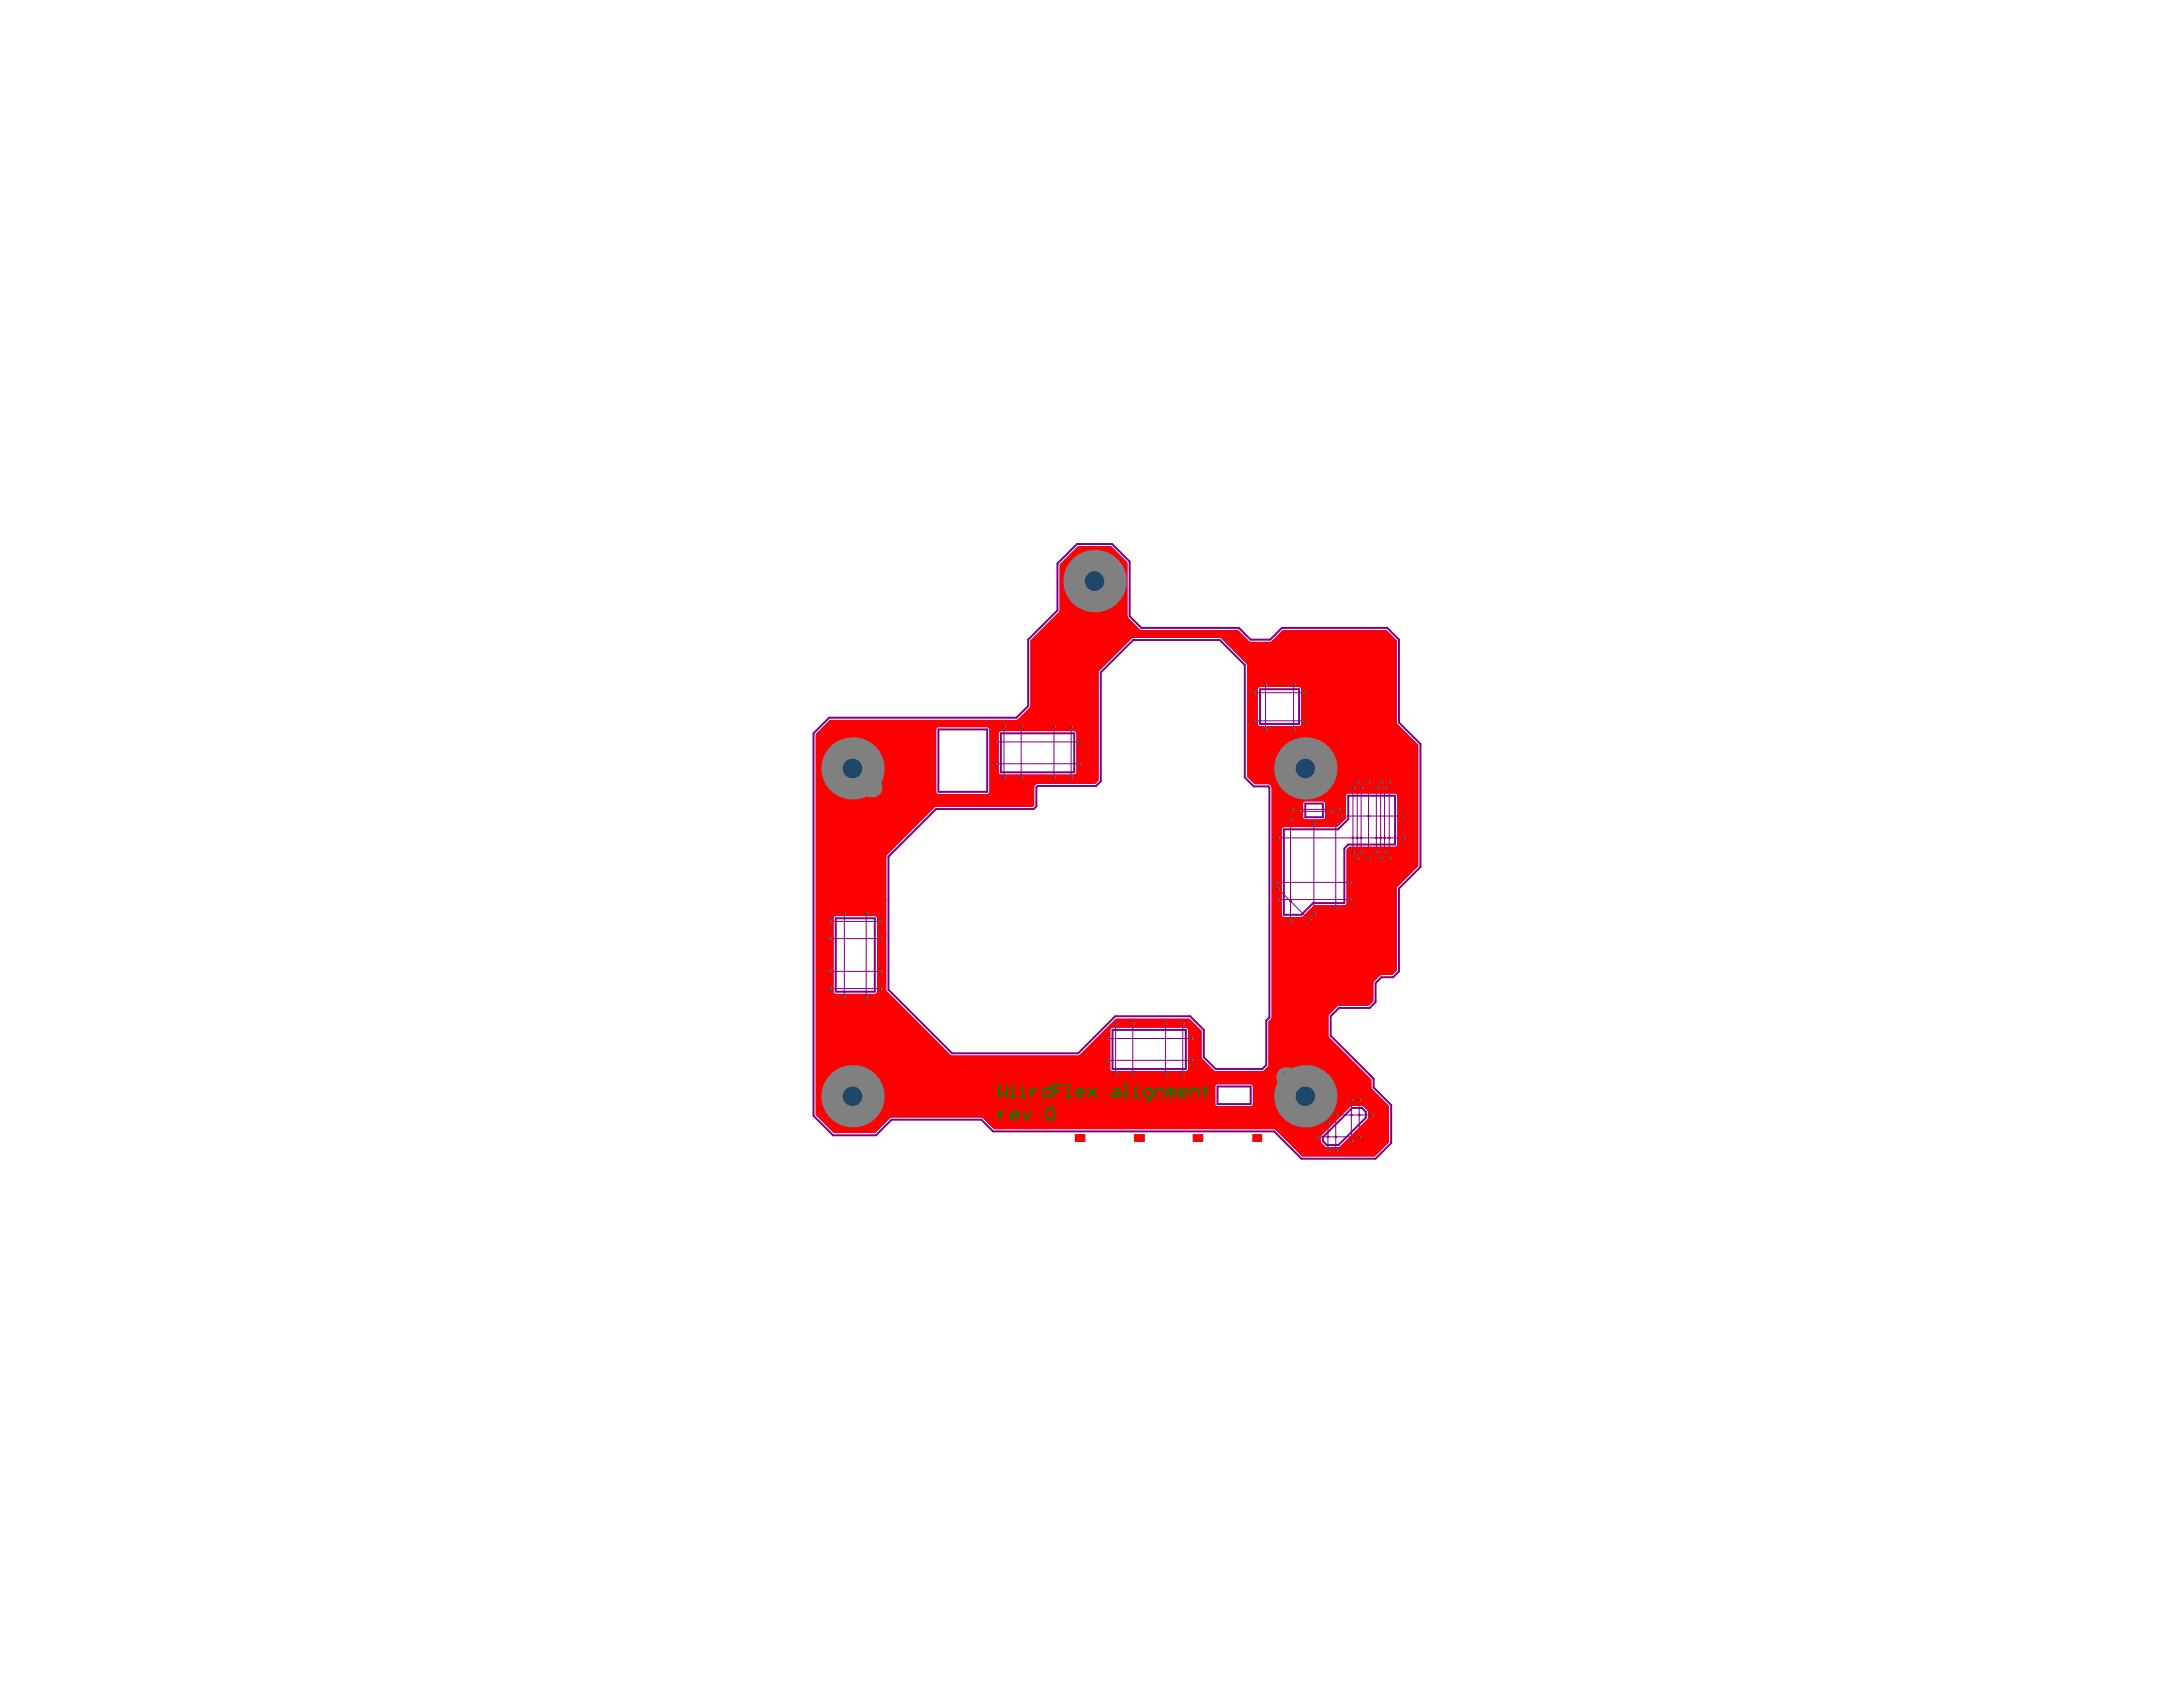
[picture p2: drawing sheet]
<svg xmlns="http://www.w3.org/2000/svg" width="279mm" height="216mm" viewBox="0 0 279 216" stroke-linecap="round" stroke-linejoin="round" font-family="sans-serif">
<g fill="none" stroke="#800080" stroke-width=".13">
<path d="M127.4 97.7h10.8M127.4 94.9h10.8M128.5 93v6.5M130.7 93v6.5M134.9 93v6.5M137.1 93v6.5M160.5 92.2h6.5M160.5 88.7h6.5M162 87.6v5.6M165.6 87.6v5.6M106.2 117.9h6.5M108.1 116.8v10.8"/>
<path d="M110.9 116.8v10.8M163.3 112.9h9.5M163.3 115.1h9.5M163.5 113.7l4.1 4M163.6 107.2h16M165.2 104.8v13M165.6 103.6h5.7M166.3 103.8h4M168.2 105.4v11.4M171 105.4v10.8M171.6 104.4h8M173.2 100.8v8.3"/>
<path d="M173.7 100.1v9.7M174.2 100.8v8.3M175.2 100.1v9.7M176.2 100.8v8.3M176.7 100.1v9.7M177.2 100.8v8.3M177.8 100.1v9.7M106.2 126.5h6.5M106.2 124.3h6.5M106.2 120.1h6.5M141.7 135.7h10.8M141.7 132.9h10.8"/>
<path d="M142.8 131v6.5M145 131v6.5M149.2 131v6.5M151.4 131v6.5M168.5 145.5h5.5M170 144v3M171 142.7v4.3M171 142.7h4.5M173 140.7v5M174 140.7v4.8"/>
<circle cx="165.2" cy="115.3" r=".1"/>
<circle cx="173.2" cy="107.2" r=".1"/>
<circle cx="173.7" cy="107.2" r=".1"/>
<circle cx="174.2" cy="107.2" r=".1"/>
<circle cx="175.2" cy="104.4" r=".1"/>
<circle cx="176.2" cy="107.2" r=".1"/>
<circle cx="176.7" cy="107.2" r=".1"/>
<circle cx="177.2" cy="107.2" r=".1"/>
<circle cx="177.8" cy="107.2" r=".1"/>
<circle cx="170" cy="145.5" r=".1"/>
<circle cx="171" cy="145.5" r=".1"/>
<circle cx="173" cy="142.7" r=".1"/>
<circle cx="174" cy="142.7" r=".1"/>
</g>
<path d="M104.1 93.8l2-1.9h24l1.5-1.5v-8.5l3.7-3.8v-6l2.5-2.5h4.5l2.3 2.3v7l1.5 1.5h12.5l1.5 1.5h2.5l1.5-1.5h13.5l1.5 1.5v10.6l2.7 2.7v15.8l-2.7 2.7v10.6l-.8 .8h-1.5l-.7 .7v2.4l-.8 .8h-3.9l-1.1 1.1v2.5l5.5 5.5v1.1l2.3 2.2v4.9l-2 2h-9.5l-3.5-3.5h-36l-1.5-1.5h-11.5l-2 2h-5.5l-2.5-2.5zM120.1 93.3h6.3v8h-6.3zM128.1 93.8h9.4v5h-9.4zM161.3 88.2h5v4.4h-5zM107 117.5h5v9.4h-5zM113.7 109.6l6.1-6.1h12.5l.3-.3v-2.5l.2-.1h7.5l.6-.6v-13.9l4.1-4.2h11.1l3.2 3.2v14.4l1.2 1.1h1.8l.2 .2v29.4l-.4 .4v5.7l-.5 .5h-6l-1.5-1.5v-3.5l-1.8-1.7h-9.6l-4.7 4.7h-16.1l-8.2-8.1zM164.3 106.2l7-.1 1.3-1.3v-3h6v6.3h-6l-.5 .5v7h-4l-1.5 1.5h-2.3zM167.1 102.8h2.2v1.8h-2.2zM142.4 131.8h9.4v5h-9.4zM155.8 139h4.3v2.3h-4.3zM169.3 145.5l3.8-3.7h1.2l.5 .5v.7l-3.5 3.5h-1.5l-.5-.5z" fill="none" stroke="#800080" stroke-width=".25"/>
<path d="M104.4 94l1.8-1.9h23.9h.2l1.5-1.5 .1-.2v-8.4l3.7-3.8v-6l2.4-2.3h4.2l2.1 2.1v6.9l.1 .2 1.6 1.5h12.5l1.4 1.5h.2h2.6l1.5-1.5h13.2l1.4 1.4v10.6l2.7 2.7v15.5l-2.7 2.8v10.6l-.6 .6h-1.5l-.8 .8-.1 .2v2.3l-.6 .6h-3.8l-.2 .1-1.2 1.2v2.6l.1 .2 5.4 5.4v1.1l2.3 2.2v4.7l-1.9 1.8h-9.2l-3.4-3.4-.2-.1h-35.9l-1.4-1.4-.2-.1h-11.5l-.2 .1-1.9 1.9h-5.3l-2.3-2.3zM113.5 109.4l-.1 .2v17.2l8.3 8.3h16.3l.2-.1 4.7-4.7h9.3l1.6 1.6v3.5l1.7 1.7h6.1l.2-.1 .5-.6 .1-5.7 .4-.5v-29.4l-.4-.4h-1.8l-1-1v-14.3l-.1-.2-3.3-3.3h-11.3l-4.2 4.3-.1 .2v13.8l-.4 .4h-7.5l-.3 .4v2.4l-.2 .2h-12.5zM161.1 88l-.1 .2v4.4l.1 .3h.2h5h.2l.1-.3v-4.4l-.1-.2-.2-.1h-5zM127.9 93.6l-.1 .2v5l.2 .3h9.5l.3-.1v-5.2l-.2-.2h-9.5zM119.9 93.1l-.1 .2v8l.1 .2 .2 .1h6.3l.2-.1v-.2v-8v-.2h-.2h-6.3zM166.9 102.6l-.1 .2v1.8l.1 .2 .2 .1h2.2l.2-.1 .1-.2v-1.8l-.1-.2h-.2h-2.2zM164.1 106l-.1 .2v10.9l.1 .2 .2 .1 2.4-.1 1.5-1.4 4-.1 .1-.2v-6.9l.4-.3h5.9l.2-.1v-.2v-6.4l-.2-.1h-6.1l-.2 .2v2.9l-1.2 1.2h-6.7zM106.8 117.3l-.1 .2v9.5l.3 .2h5.1l.1-.3v-9.5l-.2-.2h-5zM142.2 131.6l-.1 .2v5l.2 .3h9.5l.2-.2 .1-5.1-.2-.3h-9.5zM155.6 138.8l-.1 .2v2.3l.2 .3h4.4l.2-.2 .1-2.4-.2-.2h-4.4zM169.1 145.3l-.1 .2 .1 .7 .6 .6h1.7l3.6-3.6 .1-.2v-.8l-.7-.7h-1.4z" fill="#00f"/>
<circle cx="107" cy="142.4" r=".5" fill="#808080"/>
<circle cx="107" cy="142.4" r=".25" fill="#1f4769"/>
<circle cx="107" cy="138.2" r=".5" fill="#808080"/>
<circle cx="107" cy="138.2" r=".25" fill="#1f4769"/>
<path d="M106.2 126.5h.1" fill="none" stroke="#808080" stroke-width=".3"/>
<circle cx="106.2" cy="126.5" r=".15" fill="#1f4769"/>
<path d="M106.2 124.3h.1" fill="none" stroke="#808080" stroke-width=".3"/>
<circle cx="106.2" cy="124.3" r=".15" fill="#1f4769"/>
<path d="M106.2 120.1h.1" fill="none" stroke="#808080" stroke-width=".3"/>
<circle cx="106.2" cy="120.1" r=".15" fill="#1f4769"/>
<path d="M106.2 117.9h.1" fill="none" stroke="#808080" stroke-width=".3"/>
<circle cx="106.2" cy="117.9" r=".15" fill="#1f4769"/>
<circle cx="107" cy="96.2" r=".5" fill="#808080"/>
<circle cx="107" cy="96.2" r=".25" fill="#1f4769"/>
<path d="M108.1 127.6h.1" fill="none" stroke="#808080" stroke-width=".3"/>
<circle cx="108.1" cy="127.6" r=".15" fill="#1f4769"/>
<path d="M108.1 116.8h.1" fill="none" stroke="#808080" stroke-width=".3"/>
<circle cx="108.1" cy="116.8" r=".15" fill="#1f4769"/>
<circle cx="109.1" cy="95.3" r=".5" fill="#808080"/>
<circle cx="109.1" cy="95.3" r=".25" fill="#1f4769"/>
<circle cx="111.2" cy="142.4" r=".5" fill="#808080"/>
<circle cx="111.2" cy="142.4" r=".25" fill="#1f4769"/>
<circle cx="111.2" cy="138.2" r=".5" fill="#808080"/>
<circle cx="111.2" cy="138.2" r=".25" fill="#1f4769"/>
<path d="M110.9 127.6h.1" fill="none" stroke="#808080" stroke-width=".3"/>
<circle cx="110.9" cy="127.6" r=".15" fill="#1f4769"/>
<path d="M110.9 116.8h.1" fill="none" stroke="#808080" stroke-width=".3"/>
<circle cx="110.9" cy="116.8" r=".15" fill="#1f4769"/>
<circle cx="111.2" cy="96.2" r=".5" fill="#808080"/>
<circle cx="111.2" cy="96.2" r=".25" fill="#1f4769"/>
<path d="M112.7 126.5h.1" fill="none" stroke="#808080" stroke-width=".3"/>
<circle cx="112.7" cy="126.5" r=".15" fill="#1f4769"/>
<path d="M112.7 124.3h.1" fill="none" stroke="#808080" stroke-width=".3"/>
<circle cx="112.7" cy="124.3" r=".15" fill="#1f4769"/>
<path d="M112.7 120.1h.1" fill="none" stroke="#808080" stroke-width=".3"/>
<circle cx="112.7" cy="120.1" r=".15" fill="#1f4769"/>
<path d="M112.7 117.9h.1" fill="none" stroke="#808080" stroke-width=".3"/>
<circle cx="112.7" cy="117.9" r=".15" fill="#1f4769"/>
<path d="M127.4 97.7h.1" fill="none" stroke="#808080" stroke-width=".3"/>
<circle cx="127.4" cy="97.7" r=".15" fill="#1f4769"/>
<path d="M128.5 99.5h.1" fill="none" stroke="#808080" stroke-width=".3"/>
<circle cx="128.5" cy="99.5" r=".15" fill="#1f4769"/>
<path d="M128.5 93h.1" fill="none" stroke="#808080" stroke-width=".3"/>
<circle cx="128.5" cy="93" r=".15" fill="#1f4769"/>
<path d="M130.7 99.5h.1" fill="none" stroke="#808080" stroke-width=".3"/>
<circle cx="130.7" cy="99.5" r=".15" fill="#1f4769"/>
<path d="M130.7 93h.1" fill="none" stroke="#808080" stroke-width=".3"/>
<circle cx="130.7" cy="93" r=".15" fill="#1f4769"/>
<path d="M134.9 99.5h.1" fill="none" stroke="#808080" stroke-width=".3"/>
<circle cx="134.9" cy="99.5" r=".15" fill="#1f4769"/>
<path d="M134.9 93h.1" fill="none" stroke="#808080" stroke-width=".3"/>
<circle cx="134.9" cy="93" r=".15" fill="#1f4769"/>
<path d="M137.1 99.5h.1" fill="none" stroke="#808080" stroke-width=".3"/>
<circle cx="137.1" cy="99.5" r=".15" fill="#1f4769"/>
<path d="M137.1 93h.1" fill="none" stroke="#808080" stroke-width=".3"/>
<circle cx="137.1" cy="93" r=".15" fill="#1f4769"/>
<path d="M141.7 135.7h.1" fill="none" stroke="#808080" stroke-width=".3"/>
<circle cx="141.7" cy="135.7" r=".15" fill="#1f4769"/>
<path d="M141.7 132.9h.1" fill="none" stroke="#808080" stroke-width=".3"/>
<circle cx="141.7" cy="132.9" r=".15" fill="#1f4769"/>
<path d="M142.8 131h.1" fill="none" stroke="#808080" stroke-width=".3"/>
<circle cx="142.8" cy="131" r=".15" fill="#1f4769"/>
<path d="M145 131h.1" fill="none" stroke="#808080" stroke-width=".3"/>
<circle cx="145" cy="131" r=".15" fill="#1f4769"/>
<path d="M149.2 131h.1" fill="none" stroke="#808080" stroke-width=".3"/>
<circle cx="149.2" cy="131" r=".15" fill="#1f4769"/>
<path d="M151.4 131h.1" fill="none" stroke="#808080" stroke-width=".3"/>
<circle cx="151.4" cy="131" r=".15" fill="#1f4769"/>
<path d="M162 93.3h.1" fill="none" stroke="#808080" stroke-width=".3"/>
<circle cx="162" cy="93.3" r=".15" fill="#1f4769"/>
<path d="M162 87.6h.1" fill="none" stroke="#808080" stroke-width=".3"/>
<circle cx="162" cy="87.6" r=".15" fill="#1f4769"/>
<circle cx="164.1" cy="140.3" r=".5" fill="#808080"/>
<circle cx="164.1" cy="140.3" r=".25" fill="#1f4769"/>
<path d="M163.6 113.7h.1" fill="none" stroke="#808080" stroke-width=".3"/>
<circle cx="163.6" cy="113.7" r=".15" fill="#1f4769"/>
<path d="M163.3 112.9h.1" fill="none" stroke="#808080" stroke-width=".3"/>
<circle cx="163.3" cy="112.9" r=".15" fill="#1f4769"/>
<path d="M163.6 107.2h.1" fill="none" stroke="#808080" stroke-width=".3"/>
<circle cx="163.6" cy="107.2" r=".15" fill="#1f4769"/>
<circle cx="164.1" cy="98.3" r=".5" fill="#808080"/>
<circle cx="164.1" cy="98.3" r=".25" fill="#1f4769"/>
<path d="M165.2 117.8h.1" fill="none" stroke="#808080" stroke-width=".3"/>
<circle cx="165.2" cy="117.8" r=".15" fill="#1f4769"/>
<path d="M166.3 103.8h.1" fill="none" stroke="#808080" stroke-width=".3"/>
<circle cx="166.3" cy="103.8" r=".15" fill="#1f4769"/>
<path d="M165.3 103.6h.1" fill="none" stroke="#808080" stroke-width=".3"/>
<circle cx="165.3" cy="103.6" r=".15" fill="#1f4769"/>
<path d="M165.2 104.8h.1" fill="none" stroke="#808080" stroke-width=".3"/>
<circle cx="165.2" cy="104.8" r=".15" fill="#1f4769"/>
<path d="M165.6 93.3h.1" fill="none" stroke="#808080" stroke-width=".3"/>
<circle cx="165.6" cy="93.3" r=".15" fill="#1f4769"/>
<path d="M165.6 87.6h.1" fill="none" stroke="#808080" stroke-width=".3"/>
<circle cx="165.6" cy="87.6" r=".15" fill="#1f4769"/>
<path d="M167.6 117.7h.1" fill="none" stroke="#808080" stroke-width=".3"/>
<circle cx="167.6" cy="117.7" r=".15" fill="#1f4769"/>
<path d="M168.2 116.8h.1" fill="none" stroke="#808080" stroke-width=".3"/>
<circle cx="168.2" cy="116.8" r=".15" fill="#1f4769"/>
<path d="M168.2 105.4h.1" fill="none" stroke="#808080" stroke-width=".3"/>
<circle cx="168.2" cy="105.4" r=".15" fill="#1f4769"/>
<path d="M167 92.2h.1" fill="none" stroke="#808080" stroke-width=".3"/>
<circle cx="167" cy="92.2" r=".15" fill="#1f4769"/>
<path d="M170 147.2h.1" fill="none" stroke="#808080" stroke-width=".3"/>
<circle cx="170" cy="147.2" r=".15" fill="#1f4769"/>
<path d="M170 143.7h.1" fill="none" stroke="#808080" stroke-width=".3"/>
<circle cx="170" cy="143.7" r=".15" fill="#1f4769"/>
<circle cx="169.2" cy="142.4" r=".5" fill="#808080"/>
<circle cx="169.2" cy="142.4" r=".25" fill="#1f4769"/>
<circle cx="170.1" cy="140.3" r=".5" fill="#808080"/>
<circle cx="170.1" cy="140.3" r=".25" fill="#1f4769"/>
<circle cx="169.2" cy="138.2" r=".5" fill="#808080"/>
<circle cx="169.2" cy="138.2" r=".25" fill="#1f4769"/>
<path d="M170.3 103.8h.1" fill="none" stroke="#808080" stroke-width=".3"/>
<circle cx="170.3" cy="103.8" r=".15" fill="#1f4769"/>
<circle cx="170.1" cy="98.3" r=".5" fill="#808080"/>
<circle cx="170.1" cy="98.3" r=".25" fill="#1f4769"/>
<circle cx="169.2" cy="96.2" r=".5" fill="#808080"/>
<circle cx="169.2" cy="96.2" r=".25" fill="#1f4769"/>
<path d="M171 147.2h.1" fill="none" stroke="#808080" stroke-width=".3"/>
<circle cx="171" cy="147.2" r=".15" fill="#1f4769"/>
<path d="M171 142.7h.1" fill="none" stroke="#808080" stroke-width=".3"/>
<circle cx="171" cy="142.7" r=".15" fill="#1f4769"/>
<path d="M171 116.2h.1" fill="none" stroke="#808080" stroke-width=".3"/>
<circle cx="171" cy="116.2" r=".15" fill="#1f4769"/>
<path d="M171 105.4h.1" fill="none" stroke="#808080" stroke-width=".3"/>
<circle cx="171" cy="105.4" r=".15" fill="#1f4769"/>
<path d="M171.3 103.6h.1" fill="none" stroke="#808080" stroke-width=".3"/>
<circle cx="171.3" cy="103.6" r=".15" fill="#1f4769"/>
<path d="M171.6 104.4h.1" fill="none" stroke="#808080" stroke-width=".3"/>
<circle cx="171.6" cy="104.4" r=".15" fill="#1f4769"/>
<path d="M173 146h.1" fill="none" stroke="#808080" stroke-width=".3"/>
<circle cx="173" cy="146" r=".15" fill="#1f4769"/>
<path d="M173 140.7h.1" fill="none" stroke="#808080" stroke-width=".3"/>
<circle cx="173" cy="140.7" r=".15" fill="#1f4769"/>
<path d="M174 140.7h.1" fill="none" stroke="#808080" stroke-width=".3"/>
<circle cx="174" cy="140.7" r=".15" fill="#1f4769"/>
<path d="M173.7 109.8h.1" fill="none" stroke="#808080" stroke-width=".3"/>
<circle cx="173.7" cy="109.8" r=".15" fill="#1f4769"/>
<path d="M173.7 100.1h.1" fill="none" stroke="#808080" stroke-width=".3"/>
<circle cx="173.7" cy="100.1" r=".15" fill="#1f4769"/>
<path d="M175.5 142.7h.1" fill="none" stroke="#808080" stroke-width=".3"/>
<circle cx="175.5" cy="142.7" r=".15" fill="#1f4769"/>
<path d="M175.2 109.8h.1" fill="none" stroke="#808080" stroke-width=".3"/>
<circle cx="175.2" cy="109.8" r=".15" fill="#1f4769"/>
<path d="M175.2 100.1h.1" fill="none" stroke="#808080" stroke-width=".3"/>
<circle cx="175.2" cy="100.1" r=".15" fill="#1f4769"/>
<path d="M177.8 109.8h.1" fill="none" stroke="#808080" stroke-width=".3"/>
<circle cx="177.8" cy="109.8" r=".15" fill="#1f4769"/>
<path d="M177.8 100.1h.1" fill="none" stroke="#808080" stroke-width=".3"/>
<circle cx="177.8" cy="100.1" r=".15" fill="#1f4769"/>
<path d="M179.6 107.2h.1" fill="none" stroke="#808080" stroke-width=".3"/>
<circle cx="179.6" cy="107.2" r=".15" fill="#1f4769"/>
<path d="M179.6 104.4h.1" fill="none" stroke="#808080" stroke-width=".3"/>
<circle cx="179.6" cy="104.4" r=".15" fill="#1f4769"/>
<circle cx="107" cy="100.5" r=".5" fill="#808080"/>
<circle cx="107" cy="100.5" r=".25" fill="#1f4769"/>
<circle cx="109.1" cy="143.3" r=".5" fill="#808080"/>
<circle cx="109.1" cy="143.3" r=".25" fill="#1f4769"/>
<circle cx="109.1" cy="137.3" r=".5" fill="#808080"/>
<circle cx="109.1" cy="137.3" r=".25" fill="#1f4769"/>
<circle cx="109.1" cy="101.3" r=".5" fill="#808080"/>
<circle cx="109.1" cy="101.3" r=".25" fill="#1f4769"/>
<path d="M127.4 94.9h.1" fill="none" stroke="#808080" stroke-width=".3"/>
<circle cx="127.4" cy="94.9" r=".15" fill="#1f4769"/>
<circle cx="137.1" cy="74.4" r=".5" fill="#808080"/>
<circle cx="137.1" cy="74.4" r=".25" fill="#1f4769"/>
<path d="M142.8 137.5h.1" fill="none" stroke="#808080" stroke-width=".3"/>
<circle cx="142.8" cy="137.5" r=".15" fill="#1f4769"/>
<circle cx="143.1" cy="74.4" r=".5" fill="#808080"/>
<circle cx="143.1" cy="74.4" r=".25" fill="#1f4769"/>
<path d="M145 137.5h.1" fill="none" stroke="#808080" stroke-width=".3"/>
<circle cx="145" cy="137.5" r=".15" fill="#1f4769"/>
<path d="M149.2 137.5h.1" fill="none" stroke="#808080" stroke-width=".3"/>
<circle cx="149.2" cy="137.5" r=".15" fill="#1f4769"/>
<path d="M151.4 137.5h.1" fill="none" stroke="#808080" stroke-width=".3"/>
<circle cx="151.4" cy="137.5" r=".15" fill="#1f4769"/>
<path d="M163.6 115.1h.1" fill="none" stroke="#808080" stroke-width=".3"/>
<circle cx="163.6" cy="115.1" r=".15" fill="#1f4769"/>
<path d="M167 88.7h.1" fill="none" stroke="#808080" stroke-width=".3"/>
<circle cx="167" cy="88.7" r=".15" fill="#1f4769"/>
<circle cx="169.2" cy="100.5" r=".5" fill="#808080"/>
<circle cx="169.2" cy="100.5" r=".25" fill="#1f4769"/>
<path d="M174 145.5h.1" fill="none" stroke="#808080" stroke-width=".3"/>
<circle cx="174" cy="145.5" r=".15" fill="#1f4769"/>
<path d="M173.2 109.1h.1" fill="none" stroke="#808080" stroke-width=".3"/>
<circle cx="173.2" cy="109.1" r=".15" fill="#1f4769"/>
<path d="M174.2 109.1h.1" fill="none" stroke="#808080" stroke-width=".3"/>
<circle cx="174.2" cy="109.1" r=".15" fill="#1f4769"/>
<path d="M173.2 100.8h.1" fill="none" stroke="#808080" stroke-width=".3"/>
<circle cx="173.2" cy="100.8" r=".15" fill="#1f4769"/>
<path d="M174.2 100.8h.1" fill="none" stroke="#808080" stroke-width=".3"/>
<circle cx="174.2" cy="100.8" r=".15" fill="#1f4769"/>
<path d="M176.2 109.1h.1" fill="none" stroke="#808080" stroke-width=".3"/>
<circle cx="176.2" cy="109.1" r=".15" fill="#1f4769"/>
<path d="M176.2 100.8h.1" fill="none" stroke="#808080" stroke-width=".3"/>
<circle cx="176.2" cy="100.8" r=".15" fill="#1f4769"/>
<path d="M177.2 109.1h.1" fill="none" stroke="#808080" stroke-width=".3"/>
<circle cx="177.2" cy="109.1" r=".15" fill="#1f4769"/>
<path d="M177.2 100.8h.1" fill="none" stroke="#808080" stroke-width=".3"/>
<circle cx="177.2" cy="100.8" r=".15" fill="#1f4769"/>
<circle cx="106.1" cy="140.3" r=".5" fill="#808080"/>
<circle cx="106.1" cy="140.3" r=".25" fill="#1f4769"/>
<circle cx="106.1" cy="98.3" r=".5" fill="#808080"/>
<circle cx="106.1" cy="98.3" r=".25" fill="#1f4769"/>
<circle cx="112.1" cy="140.3" r=".5" fill="#808080"/>
<circle cx="112.1" cy="140.3" r=".25" fill="#1f4769"/>
<circle cx="112.1" cy="98.3" r=".5" fill="#808080"/>
<circle cx="112.1" cy="98.3" r=".25" fill="#1f4769"/>
<path d="M138.2 97.7h.1" fill="none" stroke="#808080" stroke-width=".3"/>
<circle cx="138.2" cy="97.7" r=".15" fill="#1f4769"/>
<circle cx="140.1" cy="77.4" r=".5" fill="#808080"/>
<circle cx="140.1" cy="77.4" r=".25" fill="#1f4769"/>
<circle cx="140.1" cy="71.4" r=".5" fill="#808080"/>
<circle cx="140.1" cy="71.4" r=".25" fill="#1f4769"/>
<path d="M152.5 135.7h.1" fill="none" stroke="#808080" stroke-width=".3"/>
<circle cx="152.5" cy="135.7" r=".15" fill="#1f4769"/>
<path d="M152.5 132.9h.1" fill="none" stroke="#808080" stroke-width=".3"/>
<circle cx="152.5" cy="132.9" r=".15" fill="#1f4769"/>
<circle cx="164.9" cy="142.4" r=".5" fill="#808080"/>
<circle cx="164.9" cy="142.4" r=".25" fill="#1f4769"/>
<circle cx="164.9" cy="96.2" r=".5" fill="#808080"/>
<circle cx="164.9" cy="96.2" r=".25" fill="#1f4769"/>
<path d="M160.5 92.2h.1" fill="none" stroke="#808080" stroke-width=".3"/>
<circle cx="160.5" cy="92.2" r=".15" fill="#1f4769"/>
<path d="M172.8 112.9h.1" fill="none" stroke="#808080" stroke-width=".3"/>
<circle cx="172.8" cy="112.9" r=".15" fill="#1f4769"/>
<circle cx="167.1" cy="95.3" r=".5" fill="#808080"/>
<circle cx="167.1" cy="95.3" r=".25" fill="#1f4769"/>
<path d="M176.7 109.8h.1" fill="none" stroke="#808080" stroke-width=".3"/>
<circle cx="176.7" cy="109.8" r=".15" fill="#1f4769"/>
<path d="M176.7 100.1h.1" fill="none" stroke="#808080" stroke-width=".3"/>
<circle cx="176.7" cy="100.1" r=".15" fill="#1f4769"/>
<path d="M138.2 94.9h.1" fill="none" stroke="#808080" stroke-width=".3"/>
<circle cx="138.2" cy="94.9" r=".15" fill="#1f4769"/>
<circle cx="138" cy="76.5" r=".5" fill="#808080"/>
<circle cx="138" cy="76.5" r=".25" fill="#1f4769"/>
<circle cx="138" cy="72.2" r=".5" fill="#808080"/>
<circle cx="138" cy="72.2" r=".25" fill="#1f4769"/>
<circle cx="142.2" cy="76.5" r=".5" fill="#808080"/>
<circle cx="142.2" cy="76.5" r=".25" fill="#1f4769"/>
<circle cx="142.2" cy="72.2" r=".5" fill="#808080"/>
<circle cx="142.2" cy="72.2" r=".25" fill="#1f4769"/>
<circle cx="164.9" cy="100.5" r=".5" fill="#808080"/>
<circle cx="164.9" cy="100.5" r=".25" fill="#1f4769"/>
<path d="M160.5 88.7h.1" fill="none" stroke="#808080" stroke-width=".3"/>
<circle cx="160.5" cy="88.7" r=".15" fill="#1f4769"/>
<path d="M168.5 145.5h.1" fill="none" stroke="#808080" stroke-width=".3"/>
<circle cx="168.5" cy="145.5" r=".15" fill="#1f4769"/>
<circle cx="167.1" cy="143.3" r=".5" fill="#808080"/>
<circle cx="167.1" cy="143.3" r=".25" fill="#1f4769"/>
<circle cx="167.1" cy="137.3" r=".5" fill="#808080"/>
<circle cx="167.1" cy="137.3" r=".25" fill="#1f4769"/>
<path d="M172.8 115.1h.1" fill="none" stroke="#808080" stroke-width=".3"/>
<circle cx="172.8" cy="115.1" r=".15" fill="#1f4769"/>
<circle cx="167.1" cy="101.3" r=".5" fill="#808080"/>
<circle cx="167.1" cy="101.3" r=".25" fill="#1f4769"/>
<circle cx="111.5" cy="100.8" r="1.3" fill="#808080"/>
<circle cx="111.5" cy="100.8" r=".55" fill="#1f4769"/>
<circle cx="164.6" cy="137.9" r="1.3" fill="#808080"/>
<circle cx="164.6" cy="137.9" r=".6" fill="#1f4769"/>
<circle cx="109.1" cy="140.3" r="4" fill="#808080"/>
<circle cx="109.1" cy="140.3" r="1.25" fill="#1f4769"/>
<circle cx="109.1" cy="98.3" r="4" fill="#808080"/>
<circle cx="109.1" cy="98.3" r="1.25" fill="#1f4769"/>
<circle cx="167.1" cy="140.3" r="4" fill="#808080"/>
<circle cx="167.1" cy="140.3" r="1.25" fill="#1f4769"/>
<circle cx="167.1" cy="98.3" r="4" fill="#808080"/>
<circle cx="167.1" cy="98.3" r="1.25" fill="#1f4769"/>
<circle cx="140.1" cy="74.4" r="4" fill="#808080"/>
<circle cx="140.1" cy="74.4" r="1.25" fill="#1f4769"/>
<path d="M104.4 94l1.8-1.9h23.9h.2l1.5-1.5 .1-.2v-8.4l3.7-3.8v-6l2.4-2.3h4.2l2.1 2.1v6.9l.1 .2 1.6 1.5h12.5l1.4 1.5h.2h2.6l1.5-1.5h13.2l1.4 1.4v10.6l2.7 2.7v15.5l-2.7 2.8v10.6l-.6 .6h-1.5l-.8 .8-.1 .2v2.3l-.6 .6h-3.8l-.2 .1-1.2 1.2v2.6l.1 .2 5.4 5.4v1.1l2.3 2.2v4.7l-1.9 1.8h-9.2l-3.4-3.4-.2-.1h-35.9l-1.4-1.4-.2-.1h-11.5l-.2 .1-1.9 1.9h-5.3l-2.3-2.3zM113.5 109.4l-.1 .2v17.2l8.3 8.3h16.3l.2-.1 4.6-4.6h9.5l1.5 1.5v3.5l1.7 1.7h6.1l.2-.1 .5-.6 .1-5.7 .4-.5v-29.4l-.4-.4h-1.8l-1-1v-14.3l-.1-.2-3.3-3.3h-11.3l-4.2 4.3-.1 .2v13.8l-.4 .4h-7.5l-.3 .4v2.4l-.2 .2h-12.5zM161.1 88l-.1 .2v4.4l.1 .3h.2h5h.2l.1-.3v-4.4l-.1-.2-.2-.1h-5zM127.9 93.6l-.1 .2v5l.2 .3h9.5l.3-.1v-5.2l-.2-.2h-9.5zM119.9 93.1l-.1 .2v8l.1 .2 .2 .1h6.3l.2-.1v-.2v-8v-.2h-.2h-6.3zM166.9 102.6l-.1 .2v1.8l.1 .2 .2 .1h2.2l.2-.1 .1-.2v-1.8l-.1-.2h-.2h-2.2zM164.1 106l-.1 .2v10.9l.1 .2 .2 .1 2.4-.1 1.5-1.4 4-.1 .1-.2v-6.9l.4-.3h5.9l.2-.1v-.2v-6.4l-.2-.1h-6.1l-.2 .2v2.9l-1.2 1.2h-6.7zM106.8 117.3l-.1 .2v9.5l.3 .2h5.1l.1-.3v-9.5l-.2-.2h-5zM142.2 131.6l-.1 .2v5l.2 .3h9.5l.2-.2 .1-5.1-.2-.3h-9.5zM155.6 138.8l-.1 .2v2.3l.2 .3h4.4l.2-.2 .1-2.4-.2-.2h-4.4zM169.1 145.3l-.1 .2 .1 .7 .6 .6h1.7l3.6-3.6 .1-.2v-.8l-.7-.7h-1.4z" fill="#f00"/>
<circle cx="107" cy="142.4" r=".5" fill="#808080"/>
<circle cx="107" cy="142.4" r=".25" fill="#1f4769"/>
<circle cx="107" cy="138.2" r=".5" fill="#808080"/>
<circle cx="107" cy="138.2" r=".25" fill="#1f4769"/>
<path d="M106.2 126.5h.1" fill="none" stroke="#808080" stroke-width=".3"/>
<circle cx="106.2" cy="126.5" r=".15" fill="#1f4769"/>
<path d="M106.2 124.3h.1" fill="none" stroke="#808080" stroke-width=".3"/>
<circle cx="106.2" cy="124.3" r=".15" fill="#1f4769"/>
<path d="M106.2 120.1h.1" fill="none" stroke="#808080" stroke-width=".3"/>
<circle cx="106.2" cy="120.1" r=".15" fill="#1f4769"/>
<path d="M106.2 117.9h.1" fill="none" stroke="#808080" stroke-width=".3"/>
<circle cx="106.2" cy="117.9" r=".15" fill="#1f4769"/>
<circle cx="107" cy="96.2" r=".5" fill="#808080"/>
<circle cx="107" cy="96.2" r=".25" fill="#1f4769"/>
<path d="M108.1 127.6h.1" fill="none" stroke="#808080" stroke-width=".3"/>
<circle cx="108.1" cy="127.6" r=".15" fill="#1f4769"/>
<path d="M108.1 116.8h.1" fill="none" stroke="#808080" stroke-width=".3"/>
<circle cx="108.1" cy="116.8" r=".15" fill="#1f4769"/>
<circle cx="109.1" cy="95.3" r=".5" fill="#808080"/>
<circle cx="109.1" cy="95.3" r=".25" fill="#1f4769"/>
<circle cx="111.2" cy="142.4" r=".5" fill="#808080"/>
<circle cx="111.2" cy="142.4" r=".25" fill="#1f4769"/>
<circle cx="111.2" cy="138.2" r=".5" fill="#808080"/>
<circle cx="111.2" cy="138.2" r=".25" fill="#1f4769"/>
<path d="M110.9 127.6h.1" fill="none" stroke="#808080" stroke-width=".3"/>
<circle cx="110.9" cy="127.6" r=".15" fill="#1f4769"/>
<path d="M110.9 116.8h.1" fill="none" stroke="#808080" stroke-width=".3"/>
<circle cx="110.9" cy="116.8" r=".15" fill="#1f4769"/>
<circle cx="111.2" cy="96.2" r=".5" fill="#808080"/>
<circle cx="111.2" cy="96.2" r=".25" fill="#1f4769"/>
<path d="M112.7 126.5h.1" fill="none" stroke="#808080" stroke-width=".3"/>
<circle cx="112.7" cy="126.5" r=".15" fill="#1f4769"/>
<path d="M112.7 124.3h.1" fill="none" stroke="#808080" stroke-width=".3"/>
<circle cx="112.7" cy="124.3" r=".15" fill="#1f4769"/>
<path d="M112.7 120.1h.1" fill="none" stroke="#808080" stroke-width=".3"/>
<circle cx="112.7" cy="120.1" r=".15" fill="#1f4769"/>
<path d="M112.7 117.9h.1" fill="none" stroke="#808080" stroke-width=".3"/>
<circle cx="112.7" cy="117.9" r=".15" fill="#1f4769"/>
<path d="M127.4 97.7h.1" fill="none" stroke="#808080" stroke-width=".3"/>
<circle cx="127.4" cy="97.7" r=".15" fill="#1f4769"/>
<path d="M128.5 99.5h.1" fill="none" stroke="#808080" stroke-width=".3"/>
<circle cx="128.5" cy="99.5" r=".15" fill="#1f4769"/>
<path d="M128.5 93h.1" fill="none" stroke="#808080" stroke-width=".3"/>
<circle cx="128.5" cy="93" r=".15" fill="#1f4769"/>
<path d="M130.7 99.5h.1" fill="none" stroke="#808080" stroke-width=".3"/>
<circle cx="130.7" cy="99.5" r=".15" fill="#1f4769"/>
<path d="M130.7 93h.1" fill="none" stroke="#808080" stroke-width=".3"/>
<circle cx="130.7" cy="93" r=".15" fill="#1f4769"/>
<path d="M134.9 99.5h.1" fill="none" stroke="#808080" stroke-width=".3"/>
<circle cx="134.9" cy="99.5" r=".15" fill="#1f4769"/>
<path d="M134.9 93h.1" fill="none" stroke="#808080" stroke-width=".3"/>
<circle cx="134.9" cy="93" r=".15" fill="#1f4769"/>
<path d="M137.1 99.5h.1" fill="none" stroke="#808080" stroke-width=".3"/>
<circle cx="137.1" cy="99.5" r=".15" fill="#1f4769"/>
<path d="M137.1 93h.1" fill="none" stroke="#808080" stroke-width=".3"/>
<circle cx="137.1" cy="93" r=".15" fill="#1f4769"/>
<path d="M141.7 135.7h.1" fill="none" stroke="#808080" stroke-width=".3"/>
<circle cx="141.7" cy="135.7" r=".15" fill="#1f4769"/>
<path d="M141.7 132.9h.1" fill="none" stroke="#808080" stroke-width=".3"/>
<circle cx="141.7" cy="132.9" r=".15" fill="#1f4769"/>
<path d="M142.8 131h.1" fill="none" stroke="#808080" stroke-width=".3"/>
<circle cx="142.8" cy="131" r=".15" fill="#1f4769"/>
<path d="M145 131h.1" fill="none" stroke="#808080" stroke-width=".3"/>
<circle cx="145" cy="131" r=".15" fill="#1f4769"/>
<path d="M149.2 131h.1" fill="none" stroke="#808080" stroke-width=".3"/>
<circle cx="149.2" cy="131" r=".15" fill="#1f4769"/>
<path d="M151.4 131h.1" fill="none" stroke="#808080" stroke-width=".3"/>
<circle cx="151.4" cy="131" r=".15" fill="#1f4769"/>
<path d="M162 93.3h.1" fill="none" stroke="#808080" stroke-width=".3"/>
<circle cx="162" cy="93.3" r=".15" fill="#1f4769"/>
<path d="M162 87.6h.1" fill="none" stroke="#808080" stroke-width=".3"/>
<circle cx="162" cy="87.6" r=".15" fill="#1f4769"/>
<circle cx="164.1" cy="140.3" r=".5" fill="#808080"/>
<circle cx="164.1" cy="140.3" r=".25" fill="#1f4769"/>
<path d="M163.6 113.7h.1" fill="none" stroke="#808080" stroke-width=".3"/>
<circle cx="163.6" cy="113.7" r=".15" fill="#1f4769"/>
<path d="M163.3 112.9h.1" fill="none" stroke="#808080" stroke-width=".3"/>
<circle cx="163.3" cy="112.9" r=".15" fill="#1f4769"/>
<path d="M163.6 107.2h.1" fill="none" stroke="#808080" stroke-width=".3"/>
<circle cx="163.6" cy="107.2" r=".15" fill="#1f4769"/>
<circle cx="164.1" cy="98.3" r=".5" fill="#808080"/>
<circle cx="164.1" cy="98.3" r=".25" fill="#1f4769"/>
<path d="M165.2 117.8h.1" fill="none" stroke="#808080" stroke-width=".3"/>
<circle cx="165.2" cy="117.8" r=".15" fill="#1f4769"/>
<path d="M166.3 103.8h.1" fill="none" stroke="#808080" stroke-width=".3"/>
<circle cx="166.3" cy="103.8" r=".15" fill="#1f4769"/>
<path d="M165.3 103.6h.1" fill="none" stroke="#808080" stroke-width=".3"/>
<circle cx="165.3" cy="103.6" r=".15" fill="#1f4769"/>
<path d="M165.2 104.8h.1" fill="none" stroke="#808080" stroke-width=".3"/>
<circle cx="165.2" cy="104.8" r=".15" fill="#1f4769"/>
<path d="M165.6 93.3h.1" fill="none" stroke="#808080" stroke-width=".3"/>
<circle cx="165.6" cy="93.3" r=".15" fill="#1f4769"/>
<path d="M165.6 87.6h.1" fill="none" stroke="#808080" stroke-width=".3"/>
<circle cx="165.6" cy="87.6" r=".15" fill="#1f4769"/>
<path d="M167.6 117.7h.1" fill="none" stroke="#808080" stroke-width=".3"/>
<circle cx="167.6" cy="117.7" r=".15" fill="#1f4769"/>
<path d="M168.2 116.8h.1" fill="none" stroke="#808080" stroke-width=".3"/>
<circle cx="168.2" cy="116.8" r=".15" fill="#1f4769"/>
<path d="M168.2 105.4h.1" fill="none" stroke="#808080" stroke-width=".3"/>
<circle cx="168.2" cy="105.4" r=".15" fill="#1f4769"/>
<path d="M167 92.2h.1" fill="none" stroke="#808080" stroke-width=".3"/>
<circle cx="167" cy="92.2" r=".15" fill="#1f4769"/>
<path d="M170 147.2h.1" fill="none" stroke="#808080" stroke-width=".3"/>
<circle cx="170" cy="147.2" r=".15" fill="#1f4769"/>
<path d="M170 143.7h.1" fill="none" stroke="#808080" stroke-width=".3"/>
<circle cx="170" cy="143.7" r=".15" fill="#1f4769"/>
<circle cx="169.2" cy="142.4" r=".5" fill="#808080"/>
<circle cx="169.2" cy="142.4" r=".25" fill="#1f4769"/>
<circle cx="170.1" cy="140.3" r=".5" fill="#808080"/>
<circle cx="170.1" cy="140.3" r=".25" fill="#1f4769"/>
<circle cx="169.2" cy="138.2" r=".5" fill="#808080"/>
<circle cx="169.2" cy="138.2" r=".25" fill="#1f4769"/>
<path d="M170.3 103.8h.1" fill="none" stroke="#808080" stroke-width=".3"/>
<circle cx="170.3" cy="103.8" r=".15" fill="#1f4769"/>
<circle cx="170.1" cy="98.3" r=".5" fill="#808080"/>
<circle cx="170.1" cy="98.3" r=".25" fill="#1f4769"/>
<circle cx="169.2" cy="96.2" r=".5" fill="#808080"/>
<circle cx="169.2" cy="96.2" r=".25" fill="#1f4769"/>
<path d="M171 147.2h.1" fill="none" stroke="#808080" stroke-width=".3"/>
<circle cx="171" cy="147.2" r=".15" fill="#1f4769"/>
<path d="M171 142.7h.1" fill="none" stroke="#808080" stroke-width=".3"/>
<circle cx="171" cy="142.7" r=".15" fill="#1f4769"/>
<path d="M171 116.2h.1" fill="none" stroke="#808080" stroke-width=".3"/>
<circle cx="171" cy="116.2" r=".15" fill="#1f4769"/>
<path d="M171 105.4h.1" fill="none" stroke="#808080" stroke-width=".3"/>
<circle cx="171" cy="105.4" r=".15" fill="#1f4769"/>
<path d="M171.3 103.6h.1" fill="none" stroke="#808080" stroke-width=".3"/>
<circle cx="171.3" cy="103.6" r=".15" fill="#1f4769"/>
<path d="M171.6 104.4h.1" fill="none" stroke="#808080" stroke-width=".3"/>
<circle cx="171.6" cy="104.4" r=".15" fill="#1f4769"/>
<path d="M173 146h.1" fill="none" stroke="#808080" stroke-width=".3"/>
<circle cx="173" cy="146" r=".15" fill="#1f4769"/>
<path d="M173 140.7h.1" fill="none" stroke="#808080" stroke-width=".3"/>
<circle cx="173" cy="140.7" r=".15" fill="#1f4769"/>
<path d="M174 140.7h.1" fill="none" stroke="#808080" stroke-width=".3"/>
<circle cx="174" cy="140.7" r=".15" fill="#1f4769"/>
<path d="M173.7 109.8h.1" fill="none" stroke="#808080" stroke-width=".3"/>
<circle cx="173.7" cy="109.8" r=".15" fill="#1f4769"/>
<path d="M173.7 100.1h.1" fill="none" stroke="#808080" stroke-width=".3"/>
<circle cx="173.7" cy="100.1" r=".15" fill="#1f4769"/>
<path d="M175.5 142.7h.1" fill="none" stroke="#808080" stroke-width=".3"/>
<circle cx="175.5" cy="142.7" r=".15" fill="#1f4769"/>
<path d="M175.2 109.8h.1" fill="none" stroke="#808080" stroke-width=".3"/>
<circle cx="175.2" cy="109.8" r=".15" fill="#1f4769"/>
<path d="M175.2 100.1h.1" fill="none" stroke="#808080" stroke-width=".3"/>
<circle cx="175.2" cy="100.1" r=".15" fill="#1f4769"/>
<path d="M177.8 109.8h.1" fill="none" stroke="#808080" stroke-width=".3"/>
<circle cx="177.8" cy="109.8" r=".15" fill="#1f4769"/>
<path d="M177.8 100.1h.1" fill="none" stroke="#808080" stroke-width=".3"/>
<circle cx="177.8" cy="100.1" r=".15" fill="#1f4769"/>
<path d="M179.6 107.2h.1" fill="none" stroke="#808080" stroke-width=".3"/>
<circle cx="179.6" cy="107.2" r=".15" fill="#1f4769"/>
<path d="M179.6 104.4h.1" fill="none" stroke="#808080" stroke-width=".3"/>
<circle cx="179.6" cy="104.4" r=".15" fill="#1f4769"/>
<circle cx="107" cy="100.5" r=".5" fill="#808080"/>
<circle cx="107" cy="100.5" r=".25" fill="#1f4769"/>
<circle cx="109.1" cy="143.3" r=".5" fill="#808080"/>
<circle cx="109.1" cy="143.3" r=".25" fill="#1f4769"/>
<circle cx="109.1" cy="137.3" r=".5" fill="#808080"/>
<circle cx="109.1" cy="137.3" r=".25" fill="#1f4769"/>
<circle cx="109.1" cy="101.3" r=".5" fill="#808080"/>
<circle cx="109.1" cy="101.3" r=".25" fill="#1f4769"/>
<path d="M127.4 94.9h.1" fill="none" stroke="#808080" stroke-width=".3"/>
<circle cx="127.4" cy="94.9" r=".15" fill="#1f4769"/>
<circle cx="137.1" cy="74.4" r=".5" fill="#808080"/>
<circle cx="137.1" cy="74.4" r=".25" fill="#1f4769"/>
<path d="M142.8 137.5h.1" fill="none" stroke="#808080" stroke-width=".3"/>
<circle cx="142.8" cy="137.5" r=".15" fill="#1f4769"/>
<circle cx="143.1" cy="74.4" r=".5" fill="#808080"/>
<circle cx="143.1" cy="74.4" r=".25" fill="#1f4769"/>
<path d="M145 137.5h.1" fill="none" stroke="#808080" stroke-width=".3"/>
<circle cx="145" cy="137.5" r=".15" fill="#1f4769"/>
<path d="M149.2 137.5h.1" fill="none" stroke="#808080" stroke-width=".3"/>
<circle cx="149.2" cy="137.5" r=".15" fill="#1f4769"/>
<path d="M151.4 137.5h.1" fill="none" stroke="#808080" stroke-width=".3"/>
<circle cx="151.4" cy="137.5" r=".15" fill="#1f4769"/>
<path d="M163.6 115.1h.1" fill="none" stroke="#808080" stroke-width=".3"/>
<circle cx="163.6" cy="115.1" r=".15" fill="#1f4769"/>
<path d="M167 88.7h.1" fill="none" stroke="#808080" stroke-width=".3"/>
<circle cx="167" cy="88.7" r=".15" fill="#1f4769"/>
<circle cx="169.2" cy="100.5" r=".5" fill="#808080"/>
<circle cx="169.2" cy="100.5" r=".25" fill="#1f4769"/>
<path d="M174 145.5h.1" fill="none" stroke="#808080" stroke-width=".3"/>
<circle cx="174" cy="145.5" r=".15" fill="#1f4769"/>
<path d="M173.2 109.1h.1" fill="none" stroke="#808080" stroke-width=".3"/>
<circle cx="173.2" cy="109.1" r=".15" fill="#1f4769"/>
<path d="M174.2 109.1h.1" fill="none" stroke="#808080" stroke-width=".3"/>
<circle cx="174.2" cy="109.1" r=".15" fill="#1f4769"/>
<path d="M173.2 100.8h.1" fill="none" stroke="#808080" stroke-width=".3"/>
<circle cx="173.2" cy="100.8" r=".15" fill="#1f4769"/>
<path d="M174.2 100.8h.1" fill="none" stroke="#808080" stroke-width=".3"/>
<circle cx="174.2" cy="100.8" r=".15" fill="#1f4769"/>
<path d="M176.2 109.1h.1" fill="none" stroke="#808080" stroke-width=".3"/>
<circle cx="176.2" cy="109.1" r=".15" fill="#1f4769"/>
<path d="M176.2 100.8h.1" fill="none" stroke="#808080" stroke-width=".3"/>
<circle cx="176.2" cy="100.8" r=".15" fill="#1f4769"/>
<path d="M177.2 109.1h.1" fill="none" stroke="#808080" stroke-width=".3"/>
<circle cx="177.2" cy="109.1" r=".15" fill="#1f4769"/>
<path d="M177.2 100.8h.1" fill="none" stroke="#808080" stroke-width=".3"/>
<circle cx="177.2" cy="100.8" r=".15" fill="#1f4769"/>
<circle cx="106.1" cy="140.3" r=".5" fill="#808080"/>
<circle cx="106.1" cy="140.3" r=".25" fill="#1f4769"/>
<circle cx="106.1" cy="98.3" r=".5" fill="#808080"/>
<circle cx="106.1" cy="98.3" r=".25" fill="#1f4769"/>
<circle cx="112.1" cy="140.3" r=".5" fill="#808080"/>
<circle cx="112.1" cy="140.3" r=".25" fill="#1f4769"/>
<circle cx="112.1" cy="98.3" r=".5" fill="#808080"/>
<circle cx="112.1" cy="98.3" r=".25" fill="#1f4769"/>
<path d="M138.2 97.7h.1" fill="none" stroke="#808080" stroke-width=".3"/>
<circle cx="138.2" cy="97.7" r=".15" fill="#1f4769"/>
<circle cx="140.1" cy="77.4" r=".5" fill="#808080"/>
<circle cx="140.1" cy="77.4" r=".25" fill="#1f4769"/>
<circle cx="140.1" cy="71.4" r=".5" fill="#808080"/>
<circle cx="140.1" cy="71.4" r=".25" fill="#1f4769"/>
<path d="M152.5 135.7h.1" fill="none" stroke="#808080" stroke-width=".3"/>
<circle cx="152.5" cy="135.7" r=".15" fill="#1f4769"/>
<path d="M152.5 132.9h.1" fill="none" stroke="#808080" stroke-width=".3"/>
<circle cx="152.5" cy="132.9" r=".15" fill="#1f4769"/>
<circle cx="164.9" cy="142.4" r=".5" fill="#808080"/>
<circle cx="164.9" cy="142.4" r=".25" fill="#1f4769"/>
<circle cx="164.9" cy="96.2" r=".5" fill="#808080"/>
<circle cx="164.9" cy="96.2" r=".25" fill="#1f4769"/>
<path d="M160.5 92.2h.1" fill="none" stroke="#808080" stroke-width=".3"/>
<circle cx="160.5" cy="92.2" r=".15" fill="#1f4769"/>
<path d="M172.8 112.9h.1" fill="none" stroke="#808080" stroke-width=".3"/>
<circle cx="172.8" cy="112.9" r=".15" fill="#1f4769"/>
<circle cx="167.1" cy="95.3" r=".5" fill="#808080"/>
<circle cx="167.1" cy="95.3" r=".25" fill="#1f4769"/>
<path d="M176.7 109.8h.1" fill="none" stroke="#808080" stroke-width=".3"/>
<circle cx="176.7" cy="109.8" r=".15" fill="#1f4769"/>
<path d="M176.7 100.1h.1" fill="none" stroke="#808080" stroke-width=".3"/>
<circle cx="176.7" cy="100.1" r=".15" fill="#1f4769"/>
<path d="M138.2 94.9h.1" fill="none" stroke="#808080" stroke-width=".3"/>
<circle cx="138.2" cy="94.9" r=".15" fill="#1f4769"/>
<circle cx="138" cy="76.5" r=".5" fill="#808080"/>
<circle cx="138" cy="76.5" r=".25" fill="#1f4769"/>
<circle cx="138" cy="72.2" r=".5" fill="#808080"/>
<circle cx="138" cy="72.2" r=".25" fill="#1f4769"/>
<circle cx="142.2" cy="76.5" r=".5" fill="#808080"/>
<circle cx="142.2" cy="76.5" r=".25" fill="#1f4769"/>
<circle cx="142.2" cy="72.2" r=".5" fill="#808080"/>
<circle cx="142.2" cy="72.2" r=".25" fill="#1f4769"/>
<circle cx="164.9" cy="100.5" r=".5" fill="#808080"/>
<circle cx="164.9" cy="100.5" r=".25" fill="#1f4769"/>
<path d="M160.5 88.7h.1" fill="none" stroke="#808080" stroke-width=".3"/>
<circle cx="160.5" cy="88.7" r=".15" fill="#1f4769"/>
<path d="M168.5 145.5h.1" fill="none" stroke="#808080" stroke-width=".3"/>
<circle cx="168.5" cy="145.5" r=".15" fill="#1f4769"/>
<circle cx="167.1" cy="143.3" r=".5" fill="#808080"/>
<circle cx="167.1" cy="143.3" r=".25" fill="#1f4769"/>
<circle cx="167.1" cy="137.3" r=".5" fill="#808080"/>
<circle cx="167.1" cy="137.3" r=".25" fill="#1f4769"/>
<path d="M172.8 115.1h.1" fill="none" stroke="#808080" stroke-width=".3"/>
<circle cx="172.8" cy="115.1" r=".15" fill="#1f4769"/>
<circle cx="167.1" cy="101.3" r=".5" fill="#808080"/>
<circle cx="167.1" cy="101.3" r=".25" fill="#1f4769"/>
<circle cx="111.5" cy="100.8" r="1.3" fill="#808080"/>
<circle cx="111.5" cy="100.8" r=".55" fill="#1f4769"/>
<circle cx="164.6" cy="137.9" r="1.3" fill="#808080"/>
<circle cx="164.6" cy="137.9" r=".6" fill="#1f4769"/>
<circle cx="109.1" cy="140.3" r="4" fill="#808080"/>
<circle cx="109.1" cy="140.3" r="1.25" fill="#1f4769"/>
<circle cx="109.1" cy="98.3" r="4" fill="#808080"/>
<circle cx="109.1" cy="98.3" r="1.25" fill="#1f4769"/>
<circle cx="167.1" cy="140.3" r="4" fill="#808080"/>
<circle cx="167.1" cy="140.3" r="1.25" fill="#1f4769"/>
<circle cx="167.1" cy="98.3" r="4" fill="#808080"/>
<circle cx="167.1" cy="98.3" r="1.25" fill="#1f4769"/>
<circle cx="140.1" cy="74.4" r="4" fill="#808080"/>
<circle cx="140.1" cy="74.4" r="1.25" fill="#1f4769"/>
<g fill="#f00">
<path d="M152.8 145.1h1.1l.1 .1v.8l-.1 .1h-1.1l-.1-.1v-.8z" fill-rule="evenodd"/>
<path d="M137.7 145.1h1.1l.1 .1v.8l-.1 .1h-1.1l-.1-.1v-.8z" fill-rule="evenodd"/>
<path d="M145.2 145.2l.1-.1h1.1l.1 .1v.8l-.1 .1h-1.1l-.1-.1z" fill-rule="evenodd"/>
<path d="M160.4 145.1h1l.1 .1v.8l-.1 .1h-1l-.1-.1v-.8z" fill-rule="evenodd"/>
</g>
<g fill="#f00">
<path d="M153.9 145.1v.1zM153.9 145.1l.1 .1h-.1z"/>
<path d="M152.7 145.2h.1zM152.7 145.2l.1-.1v.1h-.1z"/>
<path d="M152.8 146v.1zM152.7 146h.1v.1z"/>
<path d="M153.9 146h.1zM153.9 146h.1l-.1 .1z"/>
<path d="M138.8 145.1v.1zM138.8 145.1l.1 .1h-.1z"/>
<path d="M137.6 145.2h.1zM137.6 145.2l.1-.1v.1h-.1z"/>
<path d="M137.7 146v.1zM137.6 146h.1v.1z"/>
<path d="M138.8 146h.1zM138.8 146h.1l-.1 .1z"/>
<path d="M146.4 145.1v.1zM146.4 145.1l.1 .1h-.1z"/>
<path d="M145.2 145.2h.1zM145.2 145.2l.1-.1v.1h-.1z"/>
<path d="M145.3 146v.1zM145.2 146h.1v.1z"/>
<path d="M146.4 146h.1zM146.4 146h.1l-.1 .1z"/>
<path d="M161.4 145.1v.1zM161.4 145.1l.1 .1h-.1z"/>
<path d="M160.3 145.2h.1zM160.3 145.2l.1-.1v.1h-.1z"/>
<path d="M160.4 146v.1zM160.3 146h.1v.1z"/>
<path d="M161.4 146h.1zM161.4 146h.1l-.1 .1z"/>
</g>
<g fill="none" stroke="#008000" stroke-width=".25">
<path d="M127.9 138.8v1.5l.5-.5 .5 .5v-1.5M129.4 139.3h.2v1M129.6 138.8h.1M130.6 139.3h.3v1M130.9 138.8h.1M131.9 139.3v1M132.7 139.3h-.3l-.5 .5M134.4 138.8v1.5h-.7l-.3-.2v-.5l.3-.3h.7M135 139.6h.5M136 138.8h-1v1.5M136.5 138.8h.2v1.5M137.7 139.8h1.1v-.2l-.3-.3h-.5l-.3 .3v.5l.3 .2h.5"/>
<path d="M139.3 139.3l1 1M140.3 139.3l-1 1M142.6 139.3h.5l.2 .3v.7h-.7l-.3-.2 .3-.3h.7M143.8 138.8h.3v1.5M145.1 139.3h.3v1M145.4 138.8h.1M149.9 139.6l-.2-.3h-.3v1M149.9 139.6v.7M149.9 139.6l.3-.3 .2 .3v.7M150.9 139.8h1.1v-.2l-.3-.3h-.5l-.3 .3v.5l.3 .2h.5M154 139.3h.5M154.2 139.1v1l.3 .2"/>
<path d="M127.9 142.3v1M128.6 142.3h-.2l-.5 .5M129.4 140.3h.5M129.4 142.8h1v-.3l-.3-.2h-.5l-.2 .2v.5l.2 .3h.5M130.6 140.3h.6M130.9 142.3l.5 1 .5-1M133.9 142l.3-.2h.5l.3 .2v1l-.3 .3h-.5l-.3-.3zM136.5 140.3h.5M143.8 140.3h.5M145.1 140.3h.5M147.4 140.3h-.8l-.2-.2v-.5l.2-.3h.8v1.3l-.3 .3h-.2M147.9 140.3v-1h.8l.2 .3v.7"/>
<path d="M152.5 140.3v-1h.7l.3 .3v.7"/>
</g>
</svg>
